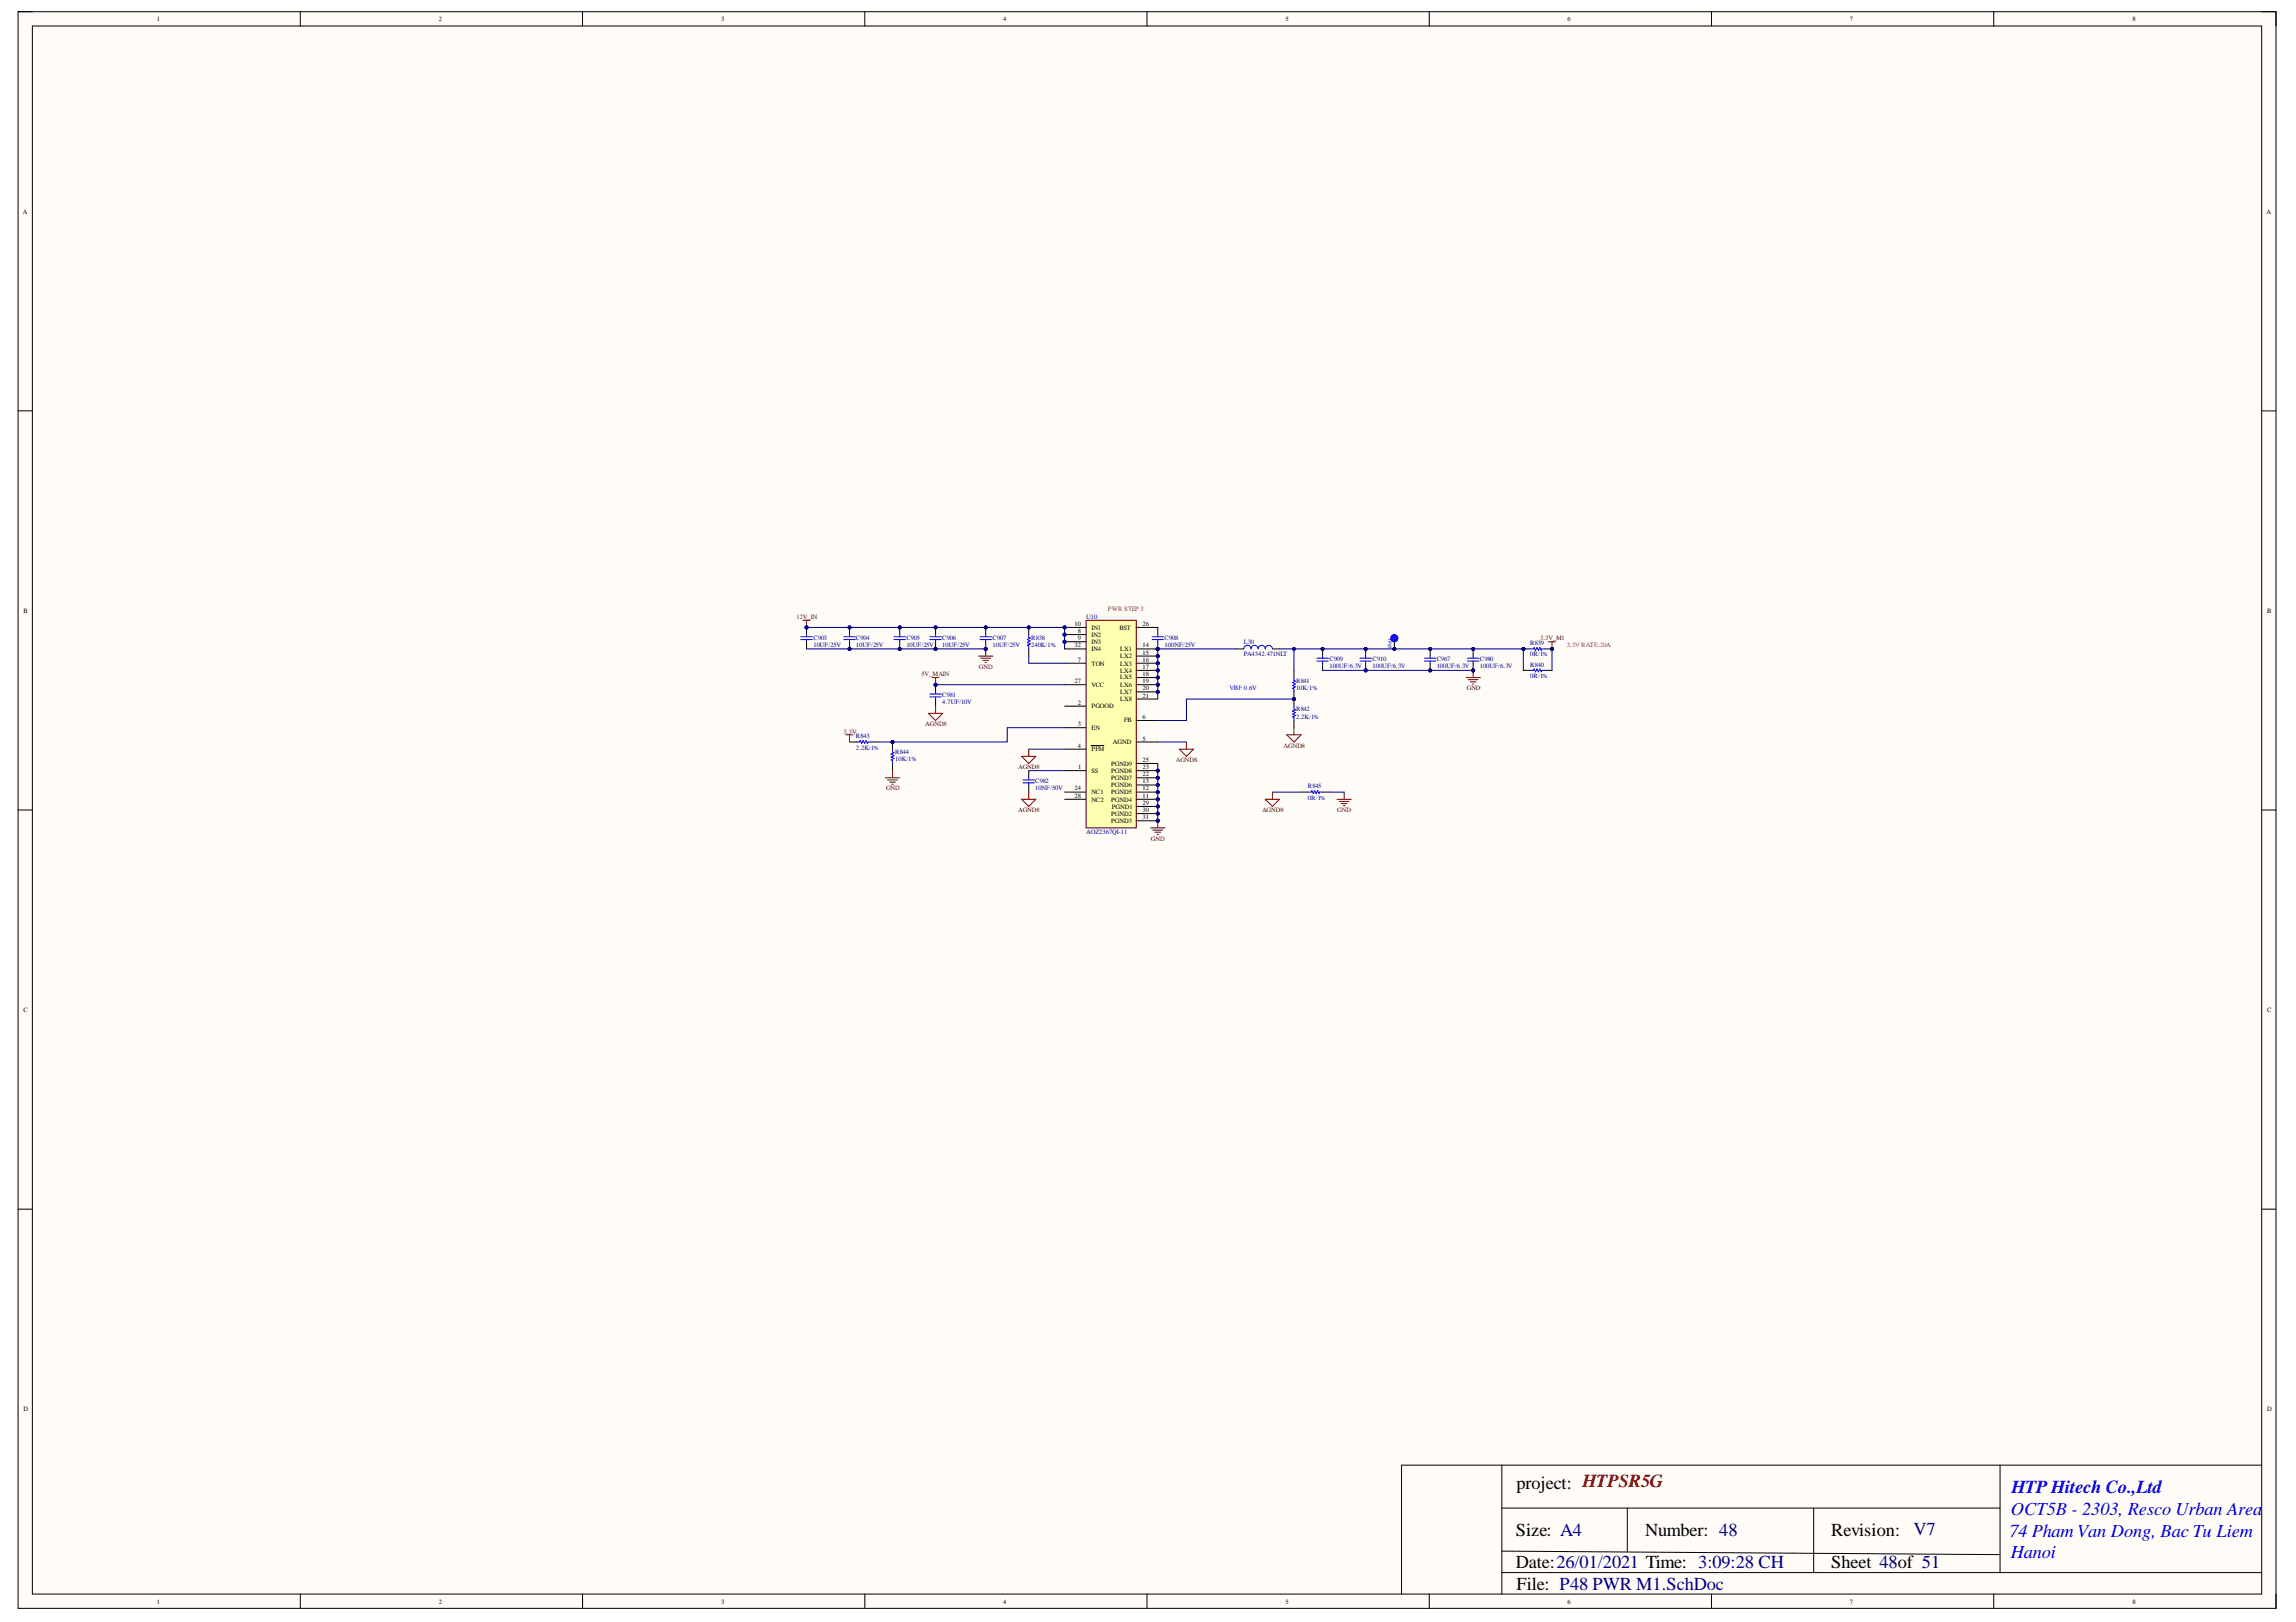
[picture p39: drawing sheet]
<svg xmlns="http://www.w3.org/2000/svg" width="297mm" height="210mm" viewBox="0 0 297 210" stroke-linecap="round" stroke-linejoin="round" font-family="sans-serif">
<defs><g id="words">
<g font-size="2.4">
<text x="196.2" y="192.6">project: HTPSR5G</text>
<text x="196.1" y="198.8">Size: A4</text>
<text x="196.1" y="202.9">Date:26/01/2021 Time: 3:09:28 CH</text>
<text x="212.9" y="198.8">Number: 48</text>
<text x="236.9" y="198.8">Revision:</text>
<text x="236.9" y="202.9">Sheet 48of 51</text>
<text x="196.2" y="205.7">File: P48 PWR M1.SchDoc</text>
</g>
<g font-size="2.4" fill="#00f">
<text x="260.1" y="196">OCT5B - 2303, Resco Urban Area</text>
<text x="260.2" y="193.2">HTP Hitech Co.,Ltd</text>
<text x="260" y="198.9">74 Pham Van Dong, Bac Tu Liem</text>
<text x="260.1" y="201.6">Hanoi</text>
</g>
<text font-size="2.4" fill="#000080" x="247.5" y="198.6">V7</text>
<g font-size=".8">
<text x="20.3" y="2.7">1</text>
<text x="56.8" y="2.7">2</text>
<text x="93.3" y="2.7">3</text>
<text x="129.8" y="2.7">4</text>
<text x="166.3" y="2.7">5</text>
<text x="202.8" y="2.7">6</text>
<text x="239.3" y="2.7">7</text>
<text x="275.9" y="2.7">8</text>
<text x="3" y="27.6">A</text>
<text x="293.2" y="27.6">A</text>
<text x="3" y="79.3">B</text>
<text x="139" y="81">10</text>
<text x="139" y="83.8">32</text>
<text x="139.4" y="81.9">8</text>
<text x="139.4" y="82.8">9</text>
<text x="141.2" y="81.5">IN1</text>
<text x="141.2" y="82.4">IN2</text>
<text x="141.2" y="83.4">IN3</text>
<text x="144.8" y="81.5">BST</text>
<text x="147.8" y="83.8">14</text>
<text x="147.8" y="81">26</text>
<text x="293.3" y="79.3">B</text>
<text x="139" y="88.4">27</text>
<text x="139.4" y="85.6">7</text>
<text x="141.2" y="86.1">TON</text>
<text x="141.2" y="88.8">VCC</text>
<text x="141.2" y="84.3">IN4</text>
<text x="144.9" y="87.9">LX5</text>
<text x="144.9" y="87.1">LX4</text>
<text x="144.9" y="86.1">LX3</text>
<text x="144.9" y="85.2">LX2</text>
<text x="144.9" y="84.3">LX1</text>
<text x="144.9" y="88.8">LX6</text>
<text x="144.9" y="89.8">LX7</text>
<text x="147.8" y="87.5">18</text>
<text x="147.8" y="86.6">17</text>
<text x="147.8" y="85.6">16</text>
<text x="147.8" y="84.7">15</text>
<text x="147.8" y="88.4">19</text>
<text x="147.8" y="89.4">20</text>
<text x="139.4" y="91.2">2</text>
<text x="139.4" y="94">3</text>
<text x="141.2" y="91.6">PGOOD</text>
<text x="141.2" y="94.4">EN</text>
<text x="144.9" y="90.7">LX8</text>
<text x="145.4" y="93.5">FB</text>
<text x="147.8" y="95.9">5</text>
<text x="147.8" y="93.1">6</text>
<text x="147.8" y="90.3">21</text>
<text x="139.4" y="96.8">4</text>
<text x="139.5" y="99.6">1</text>
<text x="141.2" y="97.2">PFM</text>
<text x="141.2" y="100">SS</text>
<text x="143.7" y="101.9">PGND6</text>
<text x="143.7" y="100.9">PGND7</text>
<text x="143.7" y="100">PGND8</text>
<text x="143.7" y="99.1">PGND9</text>
<text x="144" y="96.3">AGND</text>
<text x="147.8" y="101.4">13</text>
<text x="147.8" y="100.4">22</text>
<text x="147.8" y="99.6">23</text>
<text x="147.8" y="98.7">25</text>
<text x="139" y="102.3">24</text>
<text x="139" y="103.2">28</text>
<text x="141.2" y="102.8">NC1</text>
<text x="141.2" y="103.7">NC2</text>
<text x="143.7" y="103.7">PGND4</text>
<text x="143.7" y="102.8">PGND5</text>
<text x="143.7" y="105.6">PGND2</text>
<text x="143.7" y="106.5">PGND3</text>
<text x="143.8" y="104.7">PGND1</text>
<text x="147.8" y="103.2">11</text>
<text x="147.8" y="102.3">12</text>
<text x="147.8" y="104.1">29</text>
<text x="147.8" y="105.1">30</text>
<text x="147.8" y="106">31</text>
<text x="3" y="130.9">C</text>
<text x="293.3" y="130.9">C</text>
<text x="3" y="182.6">D</text>
<text x="293.3" y="182.6">D</text>
<text x="20.3" y="207.5">1</text>
<text x="56.8" y="207.5">2</text>
<text x="93.3" y="207.5">3</text>
<text x="129.8" y="207.5">4</text>
<text x="166.3" y="207.5">5</text>
<text x="202.8" y="207.5">6</text>
<text x="239.3" y="207.5">7</text>
<text x="275.9" y="207.5">8</text>
</g>
<g font-size=".8" fill="#800000">
<text x="103" y="80.1">12V_IN</text>
<text x="199.2" y="82.8">3.3V_M1</text>
<text x="119.2" y="87.5">5V_MAIN</text>
<text x="126.6" y="86.6">GND</text>
<text x="189.8" y="89.4">GND</text>
<text x="109.1" y="94.9">3.3V</text>
<text x="119.7" y="94">AGND8</text>
<text x="131.7" y="99.6">AGND8</text>
<text x="152.1" y="98.7">AGND8</text>
<text x="166.1" y="96.8">AGND8</text>
<text x="114.6" y="102.3">GND</text>
<text x="131.7" y="105.1">AGND8</text>
<text x="163.3" y="105.1">AGND8</text>
<text x="173" y="105.1">GND</text>
<text x="148.9" y="108.8">GND</text>
</g>
<g font-size=".8" fill="#000080">
<text x="105.2" y="83.7">10UF/25V</text>
<text x="105.2" y="82.8">C903</text>
<text x="110.7" y="83.7">10UF/25V</text>
<text x="110.7" y="82.8">C904</text>
<text x="117.3" y="83.7">10UF/25V</text>
<text x="117.3" y="82.8">C905</text>
<text x="121.9" y="83.7">10UF/25V</text>
<text x="121.9" y="82.8">C906</text>
<text x="128.4" y="83.7">10UF/25V</text>
<text x="128.4" y="82.8">C907</text>
<text x="133.4" y="83.7">240K/1%</text>
<text x="133.4" y="82.8">R838</text>
<text x="140.5" y="80.1">U10</text>
<text x="150.7" y="83.7">100NF/25V</text>
<text x="150.7" y="82.8">C908</text>
<text x="160.9" y="83.4">L30</text>
<text x="198" y="83.5">R839</text>
<text x="160.9" y="85">PA4342.471NLT</text>
<text x="167.7" y="89.3">10K/1%</text>
<text x="167.7" y="88.3">R841</text>
<text x="172" y="86.5">100UF/6.3V</text>
<text x="172" y="85.5">C909</text>
<text x="177.6" y="86.5">100UF/6.3V</text>
<text x="177.6" y="85.5">C910</text>
<text x="185.9" y="86.5">100UF/6.3V</text>
<text x="185.9" y="85.5">C967</text>
<text x="191.5" y="86.5">100UF/6.3V</text>
<text x="191.5" y="85.5">C980</text>
<text x="198" y="85">0R/1%</text>
<text x="198" y="87.7">0R/1%</text>
<text x="198" y="86.3">R840</text>
<text x="110.7" y="95.5">R843</text>
<text x="121.9" y="91.1">4.7UF/10V</text>
<text x="121.9" y="90.2">C981</text>
<text x="167.7" y="93">2.2K/1%</text>
<text x="167.7" y="92.1">R842</text>
<text x="110.7" y="97">2.2K/1%</text>
<text x="115.8" y="98.5">10K/1%</text>
<text x="115.8" y="97.6">R844</text>
<text x="133.9" y="101.3">C982</text>
<text x="133.9" y="102.2">10NF/50V</text>
<text x="140.5" y="107.9">AOZ2367QI-11</text>
<text x="169.2" y="103.6">0R/1%</text>
<text x="169.2" y="102">R845</text>
</g>
<g font-size=".8" fill="#f00">
<text x="143.3" y="79.1">PWR STEP 3</text>
<text x="202.7" y="83.8">3.3V RATE:20A</text>
</g>
<text font-size=".8" fill="#00f" x="159" y="89.4">VBF 0.6V</text>
<text font-size=".6" fill="#000080" x="179.6" y="82.6" transform="rotate(90 179.6 82.6)">TP27</text>
</g></defs>
<path d="M2.3 1.5h292.2v206.6h-292.2z" fill-rule="evenodd" fill="#fffcf8"/>
<path d="M2.3 1.5h292.2v206.6h-292.2z" fill="none" stroke="#000" stroke-width=".13"/>
<path d="M4.2 3.4h288.4v202.9h-288.4z" fill-rule="evenodd" fill="#fffcf8"/>
<g fill="none" stroke="#000" stroke-width=".13">
<path d="M2.3 1.5h1.9M4.2 3.4h288.4v202.9h-288.4zM38.8 1.5v1.9M75.4 1.5v1.9M111.9 1.5v1.9M148.4 1.5v1.9M184.9 1.5v1.9M221.4 1.5v1.9M257.9 1.5v1.9M292.6 1.5h1.9v1.9M2.3 53.2h1.9M292.6 53.2h1.9"/>
<path d="M2.3 104.8h1.9M292.6 104.8h1.9M2.3 156.5h1.9M292.6 156.5h1.9M194.3 189.6v16.7M194.3 195.2h64.5M210.5 195.2v5.6M234.6 195.2v8.3M258.8 189.6v13.9M292.6 189.6h-111.3v16.7M38.9 206.3v1.8M75.4 206.3v1.8"/>
<path d="M111.9 206.3v1.8M148.4 206.3v1.8M184.9 206.3v1.8M194.3 200.7l64.5 .5M194.3 203.5h98.3M221.4 206.3v1.8M257.9 206.3v1.8M294.5 206.3v1.8"/>
</g>
<circle cx="127.5" cy="81.2" r=".19" fill="#000080"/>
<circle cx="127.5" cy="81.2" r=".19" fill="none" stroke="#000080" stroke-width=".13"/>
<circle cx="127.5" cy="84" r=".19" fill="#000080"/>
<circle cx="127.5" cy="84" r=".19" fill="none" stroke="#000080" stroke-width=".13"/>
<path d="M127.5 81.2v.9" fill="none" stroke="#000" stroke-width=".13"/>
<circle cx="127.5" cy="81.2" r=".19" fill="#000080"/>
<circle cx="127.5" cy="81.2" r=".19" fill="none" stroke="#000080" stroke-width=".13"/>
<path d="M127.5 83v1" fill="none" stroke="#000" stroke-width=".13"/>
<circle cx="127.5" cy="84" r=".19" fill="#000080"/>
<circle cx="127.5" cy="84" r=".19" fill="none" stroke="#000080" stroke-width=".13"/>
<path d="M126.8 82.8h1.5M126.8 82.4h1.5M127.5 82.1v.3M127.5 82.8v.2" fill="none" stroke="#00f" stroke-width=".13"/>
<circle cx="121" cy="81.2" r=".19" fill="#000080"/>
<circle cx="121" cy="81.2" r=".19" fill="none" stroke="#000080" stroke-width=".13"/>
<circle cx="121" cy="84" r=".19" fill="#000080"/>
<circle cx="121" cy="84" r=".19" fill="none" stroke="#000080" stroke-width=".13"/>
<path d="M121 81.2v.9" fill="none" stroke="#000" stroke-width=".13"/>
<circle cx="121" cy="81.2" r=".19" fill="#000080"/>
<circle cx="121" cy="81.2" r=".19" fill="none" stroke="#000080" stroke-width=".13"/>
<path d="M121 83v1" fill="none" stroke="#000" stroke-width=".13"/>
<circle cx="121" cy="84" r=".19" fill="#000080"/>
<circle cx="121" cy="84" r=".19" fill="none" stroke="#000080" stroke-width=".13"/>
<path d="M120.3 82.8h1.5M120.3 82.4h1.5M121 82.1v.3M121 82.8v.2" fill="none" stroke="#00f" stroke-width=".13"/>
<path d="M126.6 84.9h1.9M126.9 85.2h1.3M127.2 85.5h.7M127.4 85.7h.2M127.5 84v.9" fill="none" stroke="#800000" stroke-width=".13"/>
<circle cx="127.5" cy="84" r=".19" fill="#000080"/>
<circle cx="127.5" cy="84" r=".19" fill="none" stroke="#000080" stroke-width=".13"/>
<circle cx="133.1" cy="81.2" r=".19" fill="#000080"/>
<circle cx="133.1" cy="81.2" r=".19" fill="none" stroke="#000080" stroke-width=".13"/>
<path d="M133.1 81.2v.9M133.1 84v.9" fill="none" stroke="#000" stroke-width=".13"/>
<circle cx="133.1" cy="81.2" r=".19" fill="#000080"/>
<circle cx="133.1" cy="81.2" r=".19" fill="none" stroke="#000080" stroke-width=".13"/>
<path d="M133.1 82.1v.4l.2 .1-.4 .2 .4 .2-.4 .1 .4 .2-.4 .2 .2 .1v.4" fill="none" stroke="#00f" stroke-width=".13"/>
<circle cx="121" cy="88.6" r=".19" fill="#000080"/>
<circle cx="121" cy="88.6" r=".19" fill="none" stroke="#000080" stroke-width=".13"/>
<path d="M121 88.6v.9" fill="none" stroke="#000" stroke-width=".13"/>
<circle cx="121" cy="88.6" r=".19" fill="#000080"/>
<circle cx="121" cy="88.6" r=".19" fill="none" stroke="#000080" stroke-width=".13"/>
<path d="M121 90.5v.9" fill="none" stroke="#000" stroke-width=".13"/>
<path d="M120.3 90.2h1.5M120.3 89.8h1.5M121 89.5v.3M121 90.2v.3" fill="none" stroke="#00f" stroke-width=".13"/>
<path d="M120.6 87.7h.9M121 87.7v.9" fill="none" stroke="#800000" stroke-width=".13"/>
<circle cx="121" cy="88.6" r=".19" fill="#000080"/>
<circle cx="121" cy="88.6" r=".19" fill="none" stroke="#000080" stroke-width=".13"/>
<path d="M120.1 92.3h1.9l-1 .9zM121 91.4v.9M148.9 107.1h1.8M149.1 107.4h1.3M149.4 107.7h.8M149.7 108h.2M149.8 106.2v.9" fill="none" stroke="#800000" stroke-width=".13"/>
<path d="M133.1 99.7v1M133.1 101.6v.9" fill="none" stroke="#000" stroke-width=".13"/>
<path d="M132.3 101.3h1.5M132.3 100.9h1.5M133.1 100.7v.2M133.1 101.3v.3" fill="none" stroke="#00f" stroke-width=".13"/>
<circle cx="149.8" cy="106.2" r=".19" fill="#000080"/>
<circle cx="149.8" cy="106.2" r=".19" fill="none" stroke="#000080" stroke-width=".13"/>
<circle cx="149.8" cy="84" r=".19" fill="#000080"/>
<circle cx="149.8" cy="84" r=".19" fill="none" stroke="#000080" stroke-width=".13"/>
<path d="M149.8 81.2v.9M149.8 83v1" fill="none" stroke="#000" stroke-width=".13"/>
<circle cx="149.8" cy="84" r=".19" fill="#000080"/>
<circle cx="149.8" cy="84" r=".19" fill="none" stroke="#000080" stroke-width=".13"/>
<path d="M149 82.8h1.5M149 82.4h1.5M149.8 82.1v.3M149.8 82.8v.2" fill="none" stroke="#00f" stroke-width=".13"/>
<circle cx="167.4" cy="90.5" r=".18" fill="#000080"/>
<circle cx="167.4" cy="90.5" r=".18" fill="none" stroke="#000080" stroke-width=".13"/>
<path d="M167.4 89.5v1" fill="none" stroke="#000" stroke-width=".13"/>
<circle cx="167.4" cy="90.5" r=".18" fill="#000080"/>
<circle cx="167.4" cy="90.5" r=".18" fill="none" stroke="#000080" stroke-width=".13"/>
<path d="M167.4 86.8v.9" fill="none" stroke="#000" stroke-width=".13"/>
<path d="M167.4 87.7v.4h.2l-.4 .2 .4 .2-.4 .2 .4 .2-.4 .2 .2 .1v.3" fill="none" stroke="#00f" stroke-width=".13"/>
<circle cx="167.4" cy="90.5" r=".18" fill="#000080"/>
<circle cx="167.4" cy="90.5" r=".18" fill="none" stroke="#000080" stroke-width=".13"/>
<path d="M167.4 90.5v.9M167.4 93.2v1" fill="none" stroke="#000" stroke-width=".13"/>
<circle cx="167.4" cy="90.5" r=".18" fill="#000080"/>
<circle cx="167.4" cy="90.5" r=".18" fill="none" stroke="#000080" stroke-width=".13"/>
<path d="M167.4 91.4v.4l.2 .1-.4 .1 .4 .2-.4 .2 .4 .2-.4 .2 .2 .1v.3" fill="none" stroke="#00f" stroke-width=".13"/>
<path d="M189.7 87.7h1.8M189.9 88h1.3M190.2 88.2h.8M190.5 88.5h.2M190.6 86.8v.9" fill="none" stroke="#800000" stroke-width=".13"/>
<circle cx="190.6" cy="86.8" r=".18" fill="#000080"/>
<circle cx="190.6" cy="86.8" r=".18" fill="none" stroke="#000080" stroke-width=".13"/>
<circle cx="200.8" cy="84" r=".18" fill="#000080"/>
<circle cx="200.8" cy="84" r=".18" fill="none" stroke="#000080" stroke-width=".13"/>
<circle cx="197.1" cy="84" r=".18" fill="#000080"/>
<circle cx="197.1" cy="84" r=".18" fill="none" stroke="#000080" stroke-width=".13"/>
<path d="M199.9 84h.9" fill="none" stroke="#000" stroke-width=".13"/>
<circle cx="200.8" cy="84" r=".18" fill="#000080"/>
<circle cx="200.8" cy="84" r=".18" fill="none" stroke="#000080" stroke-width=".13"/>
<path d="M197.1 84h.9" fill="none" stroke="#000" stroke-width=".13"/>
<circle cx="197.1" cy="84" r=".18" fill="#000080"/>
<circle cx="197.1" cy="84" r=".18" fill="none" stroke="#000080" stroke-width=".13"/>
<path d="M198 84h.4l.1-.2 .2 .4 .1-.4 .2 .4 .2-.4 .2 .4 .1-.2h.4M198 86.8h.4l.1-.2 .2 .3 .1-.3 .2 .3 .2-.3 .2 .3 .1-.1h.4M169.3 102.5h.3l.1-.2 .2 .4 .2-.4 .2 .4 .2-.4 .1 .4 .1-.2h.4" fill="none" stroke="#00f" stroke-width=".13"/>
<path d="M197.1 86.8h.9M199.9 86.8h.9M168.3 102.5h1M171.1 102.5h.9" fill="none" stroke="#000" stroke-width=".13"/>
<path d="M173 103.4h1.8M173.3 103.7h1.2M173.5 104h.8M173.8 104.3h.2M173.9 102.5v.9" fill="none" stroke="#800000" stroke-width=".13"/>
<circle cx="116.4" cy="81.2" r=".19" fill="#000080"/>
<circle cx="116.4" cy="81.2" r=".19" fill="none" stroke="#000080" stroke-width=".13"/>
<circle cx="116.4" cy="84" r=".19" fill="#000080"/>
<circle cx="116.4" cy="84" r=".19" fill="none" stroke="#000080" stroke-width=".13"/>
<path d="M116.4 81.2v.9" fill="none" stroke="#000" stroke-width=".13"/>
<circle cx="116.4" cy="81.2" r=".19" fill="#000080"/>
<circle cx="116.4" cy="81.2" r=".19" fill="none" stroke="#000080" stroke-width=".13"/>
<path d="M116.4 83v1" fill="none" stroke="#000" stroke-width=".13"/>
<circle cx="116.4" cy="84" r=".19" fill="#000080"/>
<circle cx="116.4" cy="84" r=".19" fill="none" stroke="#000080" stroke-width=".13"/>
<path d="M115.7 82.8h1.4M115.7 82.4h1.4M116.4 82.1v.3M116.4 82.8v.2" fill="none" stroke="#00f" stroke-width=".13"/>
<circle cx="109.9" cy="81.2" r=".19" fill="#000080"/>
<circle cx="109.9" cy="81.2" r=".19" fill="none" stroke="#000080" stroke-width=".13"/>
<circle cx="109.9" cy="84" r=".19" fill="#000080"/>
<circle cx="109.9" cy="84" r=".19" fill="none" stroke="#000080" stroke-width=".13"/>
<path d="M109.9 81.2v.9" fill="none" stroke="#000" stroke-width=".13"/>
<circle cx="109.9" cy="81.2" r=".19" fill="#000080"/>
<circle cx="109.9" cy="81.2" r=".19" fill="none" stroke="#000080" stroke-width=".13"/>
<path d="M109.9 83v1" fill="none" stroke="#000" stroke-width=".13"/>
<circle cx="109.9" cy="84" r=".19" fill="#000080"/>
<circle cx="109.9" cy="84" r=".19" fill="none" stroke="#000080" stroke-width=".13"/>
<path d="M109.2 82.8h1.4M109.2 82.4h1.4M109.9 82.1v.3M109.9 82.8v.2" fill="none" stroke="#00f" stroke-width=".13"/>
<circle cx="104.3" cy="81.2" r=".19" fill="#000080"/>
<circle cx="104.3" cy="81.2" r=".19" fill="none" stroke="#000080" stroke-width=".13"/>
<path d="M104.3 81.2v.9" fill="none" stroke="#000" stroke-width=".13"/>
<circle cx="104.3" cy="81.2" r=".19" fill="#000080"/>
<circle cx="104.3" cy="81.2" r=".19" fill="none" stroke="#000080" stroke-width=".13"/>
<path d="M104.3 83v1" fill="none" stroke="#000" stroke-width=".13"/>
<path d="M103.6 82.8h1.5M103.6 82.4h1.5M104.3 82.1v.3M104.3 82.8v.2" fill="none" stroke="#00f" stroke-width=".13"/>
<circle cx="171.1" cy="84" r=".19" fill="#000080"/>
<circle cx="171.1" cy="84" r=".19" fill="none" stroke="#000080" stroke-width=".13"/>
<path d="M171.1 84v.9" fill="none" stroke="#000" stroke-width=".13"/>
<circle cx="171.1" cy="84" r=".19" fill="#000080"/>
<circle cx="171.1" cy="84" r=".19" fill="none" stroke="#000080" stroke-width=".13"/>
<path d="M171.1 85.8v1" fill="none" stroke="#000" stroke-width=".13"/>
<path d="M170.4 85.5h1.5M170.4 85.2h1.5M171.1 84.9v.3M171.1 85.5v.3" fill="none" stroke="#00f" stroke-width=".13"/>
<circle cx="176.7" cy="84" r=".18" fill="#000080"/>
<circle cx="176.7" cy="84" r=".18" fill="none" stroke="#000080" stroke-width=".13"/>
<circle cx="176.7" cy="86.8" r=".18" fill="#000080"/>
<circle cx="176.7" cy="86.8" r=".18" fill="none" stroke="#000080" stroke-width=".13"/>
<path d="M176.7 84v.9" fill="none" stroke="#000" stroke-width=".13"/>
<circle cx="176.7" cy="84" r=".18" fill="#000080"/>
<circle cx="176.7" cy="84" r=".18" fill="none" stroke="#000080" stroke-width=".13"/>
<path d="M176.7 85.8v1" fill="none" stroke="#000" stroke-width=".13"/>
<circle cx="176.7" cy="86.8" r=".18" fill="#000080"/>
<circle cx="176.7" cy="86.8" r=".18" fill="none" stroke="#000080" stroke-width=".13"/>
<path d="M160.9 84a.47 .47 0 0 1 .5-.5 .47 .47 0 0 1 .4 .5 .46 .46 0 0 1 .5-.5 .46 .46 0 0 1 .5 .5 .46 .46 0 0 1 .4-.5 .46 .46 0 0 1 .5 .5 .47 .47 0 0 1 .5-.5 .47 .47 0 0 1 .4 .5M175.9 85.5h1.5M175.9 85.2h1.5M176.7 84.9v.3M176.7 85.5v.3" fill="none" stroke="#00f" stroke-width=".13"/>
<path d="M160 84h.9M164.6 84h.9" fill="none" stroke="#000" stroke-width=".13"/>
<path d="M132.2 97.9h1.8l-.9 .9zM133.1 96.9v1M152.6 96.9h1.8l-.9 1zM153.5 96v.9M166.5 95.1h1.8l-.9 .9zM167.4 94.2v.9M132.2 103.4h1.8l-.9 1zM133.1 102.5v.9M163.7 103.4h1.8l-.9 1zM164.6 102.5v.9" fill="none" stroke="#800000" stroke-width=".13"/>
<circle cx="185" cy="84" r=".18" fill="#000080"/>
<circle cx="185" cy="84" r=".18" fill="none" stroke="#000080" stroke-width=".13"/>
<circle cx="185" cy="86.8" r=".18" fill="#000080"/>
<circle cx="185" cy="86.8" r=".18" fill="none" stroke="#000080" stroke-width=".13"/>
<path d="M185 84v.9" fill="none" stroke="#000" stroke-width=".13"/>
<circle cx="185" cy="84" r=".18" fill="#000080"/>
<circle cx="185" cy="84" r=".18" fill="none" stroke="#000080" stroke-width=".13"/>
<path d="M185 85.8v1" fill="none" stroke="#000" stroke-width=".13"/>
<circle cx="185" cy="86.8" r=".18" fill="#000080"/>
<circle cx="185" cy="86.8" r=".18" fill="none" stroke="#000080" stroke-width=".13"/>
<path d="M184.3 85.5h1.5M184.3 85.2h1.5M185 84.9v.3M185 85.5v.3" fill="none" stroke="#00f" stroke-width=".13"/>
<circle cx="190.6" cy="84" r=".18" fill="#000080"/>
<circle cx="190.6" cy="84" r=".18" fill="none" stroke="#000080" stroke-width=".13"/>
<circle cx="190.6" cy="86.8" r=".18" fill="#000080"/>
<circle cx="190.6" cy="86.8" r=".18" fill="none" stroke="#000080" stroke-width=".13"/>
<path d="M190.6 84v.9" fill="none" stroke="#000" stroke-width=".13"/>
<circle cx="190.6" cy="84" r=".18" fill="#000080"/>
<circle cx="190.6" cy="84" r=".18" fill="none" stroke="#000080" stroke-width=".13"/>
<path d="M190.6 85.8v1" fill="none" stroke="#000" stroke-width=".13"/>
<circle cx="190.6" cy="86.8" r=".18" fill="#000080"/>
<circle cx="190.6" cy="86.8" r=".18" fill="none" stroke="#000080" stroke-width=".13"/>
<path d="M189.8 85.5h1.5M189.8 85.2h1.5M190.6 84.9v.3M190.6 85.5v.3" fill="none" stroke="#00f" stroke-width=".13"/>
<path d="M103.9 80.3h.9M104.3 80.3v.9" fill="none" stroke="#800000" stroke-width=".13"/>
<circle cx="104.3" cy="81.2" r=".19" fill="#000080"/>
<circle cx="104.3" cy="81.2" r=".19" fill="none" stroke="#000080" stroke-width=".13"/>
<circle cx="137.7" cy="81.2" r=".19" fill="#000080"/>
<circle cx="137.7" cy="81.2" r=".19" fill="none" stroke="#000080" stroke-width=".13"/>
<circle cx="137.7" cy="82.1" r=".19" fill="#000080"/>
<circle cx="137.7" cy="82.1" r=".19" fill="none" stroke="#000080" stroke-width=".13"/>
<circle cx="137.7" cy="83.1" r=".19" fill="#000080"/>
<circle cx="137.7" cy="83.1" r=".19" fill="none" stroke="#000080" stroke-width=".13"/>
<circle cx="149.8" cy="103.4" r=".19" fill="#000080"/>
<circle cx="149.8" cy="103.4" r=".19" fill="none" stroke="#000080" stroke-width=".13"/>
<circle cx="149.8" cy="102.5" r=".19" fill="#000080"/>
<circle cx="149.8" cy="102.5" r=".19" fill="none" stroke="#000080" stroke-width=".13"/>
<circle cx="149.8" cy="101.6" r=".19" fill="#000080"/>
<circle cx="149.8" cy="101.6" r=".19" fill="none" stroke="#000080" stroke-width=".13"/>
<circle cx="149.8" cy="100.7" r=".19" fill="#000080"/>
<circle cx="149.8" cy="100.7" r=".19" fill="none" stroke="#000080" stroke-width=".13"/>
<circle cx="149.8" cy="99.7" r=".19" fill="#000080"/>
<circle cx="149.8" cy="99.7" r=".19" fill="none" stroke="#000080" stroke-width=".13"/>
<circle cx="149.8" cy="87.7" r=".19" fill="#000080"/>
<circle cx="149.8" cy="87.7" r=".19" fill="none" stroke="#000080" stroke-width=".13"/>
<circle cx="149.8" cy="86.8" r=".19" fill="#000080"/>
<circle cx="149.8" cy="86.8" r=".19" fill="none" stroke="#000080" stroke-width=".13"/>
<circle cx="149.8" cy="85.8" r=".19" fill="#000080"/>
<circle cx="149.8" cy="85.8" r=".19" fill="none" stroke="#000080" stroke-width=".13"/>
<circle cx="149.8" cy="84.9" r=".19" fill="#000080"/>
<circle cx="149.8" cy="84.9" r=".19" fill="none" stroke="#000080" stroke-width=".13"/>
<circle cx="149.8" cy="84" r=".19" fill="#000080"/>
<circle cx="149.8" cy="84" r=".19" fill="none" stroke="#000080" stroke-width=".13"/>
<circle cx="149.8" cy="88.6" r=".19" fill="#000080"/>
<circle cx="149.8" cy="88.6" r=".19" fill="none" stroke="#000080" stroke-width=".13"/>
<circle cx="149.8" cy="89.5" r=".19" fill="#000080"/>
<circle cx="149.8" cy="89.5" r=".19" fill="none" stroke="#000080" stroke-width=".13"/>
<circle cx="149.8" cy="104.4" r=".19" fill="#000080"/>
<circle cx="149.8" cy="104.4" r=".19" fill="none" stroke="#000080" stroke-width=".13"/>
<circle cx="149.8" cy="105.3" r=".19" fill="#000080"/>
<circle cx="149.8" cy="105.3" r=".19" fill="none" stroke="#000080" stroke-width=".13"/>
<circle cx="149.8" cy="106.2" r=".19" fill="#000080"/>
<circle cx="149.8" cy="106.2" r=".19" fill="none" stroke="#000080" stroke-width=".13"/>
<path d="M140.5 80.3h6.5v26.8h-6.5z" fill-rule="evenodd" fill="#ffffb0"/>
<path d="M140.5 80.3h6.5v26.8h-6.5z" fill="none" stroke="#800000" stroke-width=".13"/>
<path d="M137.7 91.4h2.8M137.7 94.2h2.8M137.7 96.9h2.8M137.7 85.8h2.8M137.7 81.2h2.8M141.2 96.5h1.6M147 96h2.8M147 93.2h2.8" fill="none" stroke="#000" stroke-width=".13"/>
<circle cx="137.7" cy="81.2" r=".19" fill="#000080"/>
<circle cx="137.7" cy="81.2" r=".19" fill="none" stroke="#000080" stroke-width=".13"/>
<path d="M137.7 82.1h2.8" fill="none" stroke="#000" stroke-width=".13"/>
<circle cx="137.7" cy="82.1" r=".19" fill="#000080"/>
<circle cx="137.7" cy="82.1" r=".19" fill="none" stroke="#000080" stroke-width=".13"/>
<path d="M137.7 83h2.8" fill="none" stroke="#000" stroke-width=".13"/>
<circle cx="137.7" cy="83.1" r=".19" fill="#000080"/>
<circle cx="137.7" cy="83.1" r=".19" fill="none" stroke="#000080" stroke-width=".13"/>
<path d="M147 103.4h2.8" fill="none" stroke="#000" stroke-width=".13"/>
<circle cx="149.8" cy="103.4" r=".19" fill="#000080"/>
<circle cx="149.8" cy="103.4" r=".19" fill="none" stroke="#000080" stroke-width=".13"/>
<path d="M147 102.5h2.8" fill="none" stroke="#000" stroke-width=".13"/>
<circle cx="149.8" cy="102.5" r=".19" fill="#000080"/>
<circle cx="149.8" cy="102.5" r=".19" fill="none" stroke="#000080" stroke-width=".13"/>
<path d="M147 101.6h2.8" fill="none" stroke="#000" stroke-width=".13"/>
<circle cx="149.8" cy="101.6" r=".19" fill="#000080"/>
<circle cx="149.8" cy="101.6" r=".19" fill="none" stroke="#000080" stroke-width=".13"/>
<path d="M147 100.7h2.8" fill="none" stroke="#000" stroke-width=".13"/>
<circle cx="149.8" cy="100.7" r=".19" fill="#000080"/>
<circle cx="149.8" cy="100.7" r=".19" fill="none" stroke="#000080" stroke-width=".13"/>
<path d="M147 99.7h2.8" fill="none" stroke="#000" stroke-width=".13"/>
<circle cx="149.8" cy="99.7" r=".19" fill="#000080"/>
<circle cx="149.8" cy="99.7" r=".19" fill="none" stroke="#000080" stroke-width=".13"/>
<path d="M147 87.7h2.8" fill="none" stroke="#000" stroke-width=".13"/>
<circle cx="149.8" cy="87.7" r=".19" fill="#000080"/>
<circle cx="149.8" cy="87.7" r=".19" fill="none" stroke="#000080" stroke-width=".13"/>
<path d="M147 86.8h2.8" fill="none" stroke="#000" stroke-width=".13"/>
<circle cx="149.8" cy="86.8" r=".19" fill="#000080"/>
<circle cx="149.8" cy="86.8" r=".19" fill="none" stroke="#000080" stroke-width=".13"/>
<path d="M147 85.8h2.8" fill="none" stroke="#000" stroke-width=".13"/>
<circle cx="149.8" cy="85.8" r=".19" fill="#000080"/>
<circle cx="149.8" cy="85.8" r=".19" fill="none" stroke="#000080" stroke-width=".13"/>
<path d="M147 84.9h2.8" fill="none" stroke="#000" stroke-width=".13"/>
<circle cx="149.8" cy="84.9" r=".19" fill="#000080"/>
<circle cx="149.8" cy="84.9" r=".19" fill="none" stroke="#000080" stroke-width=".13"/>
<path d="M147 84h2.8" fill="none" stroke="#000" stroke-width=".13"/>
<circle cx="149.8" cy="84" r=".19" fill="#000080"/>
<circle cx="149.8" cy="84" r=".19" fill="none" stroke="#000080" stroke-width=".13"/>
<path d="M137.7 88.6h2.8M137.7 99.7h2.8M147 81.2h2.8M147 88.6h2.8M147 98.8h2.8" fill="none" stroke="#000" stroke-width=".13"/>
<circle cx="149.8" cy="88.6" r=".19" fill="#000080"/>
<circle cx="149.8" cy="88.6" r=".19" fill="none" stroke="#000080" stroke-width=".13"/>
<path d="M147 89.5h2.8" fill="none" stroke="#000" stroke-width=".13"/>
<circle cx="149.8" cy="89.5" r=".19" fill="#000080"/>
<circle cx="149.8" cy="89.5" r=".19" fill="none" stroke="#000080" stroke-width=".13"/>
<path d="M137.7 84h2.8M147 90.5h2.8M137.7 102.5h2.8M137.7 103.4h2.8M147 104.4h2.8" fill="none" stroke="#000" stroke-width=".13"/>
<circle cx="149.8" cy="104.4" r=".19" fill="#000080"/>
<circle cx="149.8" cy="104.4" r=".19" fill="none" stroke="#000080" stroke-width=".13"/>
<path d="M147 105.3h2.8" fill="none" stroke="#000" stroke-width=".13"/>
<circle cx="149.8" cy="105.3" r=".19" fill="#000080"/>
<circle cx="149.8" cy="105.3" r=".19" fill="none" stroke="#000080" stroke-width=".13"/>
<path d="M147 106.2h2.8" fill="none" stroke="#000" stroke-width=".13"/>
<circle cx="149.8" cy="106.2" r=".19" fill="#000080"/>
<circle cx="149.8" cy="106.2" r=".19" fill="none" stroke="#000080" stroke-width=".13"/>
<circle cx="180.4" cy="84" r=".19" fill="#000080"/>
<circle cx="180.4" cy="84" r=".19" fill="none" stroke="#000080" stroke-width=".13"/>
<circle cx="180.4" cy="82.6" r=".46" fill="#00f"/>
<circle cx="180.4" cy="82.6" r=".46" fill="none" stroke="#00f" stroke-width=".13"/>
<path d="M180.4 83.1v.9" fill="none" stroke="#000" stroke-width=".13"/>
<circle cx="180.4" cy="84" r=".19" fill="#000080"/>
<circle cx="180.4" cy="84" r=".19" fill="none" stroke="#000080" stroke-width=".13"/>
<circle cx="115.5" cy="96" r=".19" fill="#000080"/>
<circle cx="115.5" cy="96" r=".19" fill="none" stroke="#000080" stroke-width=".13"/>
<path d="M115.5 96v.9" fill="none" stroke="#000" stroke-width=".13"/>
<circle cx="115.5" cy="96" r=".19" fill="#000080"/>
<circle cx="115.5" cy="96" r=".19" fill="none" stroke="#000080" stroke-width=".13"/>
<path d="M109.9 96h.9M112.7 96h.9M115.5 98.8v.9" fill="none" stroke="#000" stroke-width=".13"/>
<path d="M110.8 96h.4l.1-.2 .2 .4 .2-.4 .2 .4 .1-.4 .2 .4 .1-.2h.4M115.5 96.9v.4l.2 .1-.4 .2 .4 .2-.4 .2 .4 .2-.4 .1 .2 .1v.4" fill="none" stroke="#00f" stroke-width=".13"/>
<path d="M109.4 95.1h1M109.9 95.1v.9M115.5 99.7v1M200.3 83.1h1M200.8 83.1v.9M114.5 100.7h1.9M114.8 100.9h1.3M115.1 101.2h.7M115.4 101.5h.2" fill="none" stroke="#800000" stroke-width=".13"/>
<circle cx="200.8" cy="84" r=".18" fill="#000080"/>
<g fill="none" stroke="#000080" stroke-width=".13">
<path d="M197.1 84v2.8"/>
<circle cx="200.8" cy="84" r=".18"/>
</g>
<circle cx="197.1" cy="84" r=".18" fill="#000080"/>
<g fill="none" stroke="#000080" stroke-width=".13">
<path d="M104.3 84h23.2"/>
<circle cx="197.1" cy="84" r=".18"/>
</g>
<circle cx="127.5" cy="84" r=".19" fill="#000080"/>
<circle cx="127.5" cy="84" r=".19" fill="none" stroke="#000080" stroke-width=".13"/>
<circle cx="121" cy="84" r=".19" fill="#000080"/>
<circle cx="121" cy="84" r=".19" fill="none" stroke="#000080" stroke-width=".13"/>
<circle cx="116.4" cy="84" r=".19" fill="#000080"/>
<circle cx="116.4" cy="84" r=".19" fill="none" stroke="#000080" stroke-width=".13"/>
<circle cx="109.9" cy="84" r=".19" fill="#000080"/>
<g fill="none" stroke="#000080" stroke-width=".13">
<path d="M104.3 81.2h33.4v2.8"/>
<circle cx="109.9" cy="84" r=".19"/>
</g>
<circle cx="137.7" cy="83.1" r=".19" fill="#000080"/>
<circle cx="137.7" cy="83.1" r=".19" fill="none" stroke="#000080" stroke-width=".13"/>
<circle cx="137.7" cy="82.1" r=".19" fill="#000080"/>
<circle cx="137.7" cy="82.1" r=".19" fill="none" stroke="#000080" stroke-width=".13"/>
<circle cx="137.7" cy="81.2" r=".19" fill="#000080"/>
<circle cx="137.7" cy="81.2" r=".19" fill="none" stroke="#000080" stroke-width=".13"/>
<circle cx="133.1" cy="81.2" r=".19" fill="#000080"/>
<circle cx="133.1" cy="81.2" r=".19" fill="none" stroke="#000080" stroke-width=".13"/>
<circle cx="127.5" cy="81.2" r=".19" fill="#000080"/>
<circle cx="127.5" cy="81.2" r=".19" fill="none" stroke="#000080" stroke-width=".13"/>
<circle cx="121" cy="81.2" r=".19" fill="#000080"/>
<circle cx="121" cy="81.2" r=".19" fill="none" stroke="#000080" stroke-width=".13"/>
<circle cx="116.4" cy="81.2" r=".19" fill="#000080"/>
<circle cx="116.4" cy="81.2" r=".19" fill="none" stroke="#000080" stroke-width=".13"/>
<circle cx="109.9" cy="81.2" r=".19" fill="#000080"/>
<circle cx="109.9" cy="81.2" r=".19" fill="none" stroke="#000080" stroke-width=".13"/>
<circle cx="104.3" cy="81.2" r=".19" fill="#000080"/>
<g fill="none" stroke="#000080" stroke-width=".13">
<path d="M137.7 94.2h-7.4v1.8h-16.7"/>
<circle cx="104.3" cy="81.2" r=".19"/>
</g>
<circle cx="115.5" cy="96" r=".19" fill="#000080"/>
<g fill="none" stroke="#000080" stroke-width=".13">
<path d="M121 88.6h16.7"/>
<circle cx="115.5" cy="96" r=".19"/>
</g>
<circle cx="121" cy="88.6" r=".19" fill="#000080"/>
<g fill="none" stroke="#000080" stroke-width=".13">
<path d="M133.1 84.9v.9h4.6M133.1 99.7h4.6M133.1 96.9h4.6M149.8 96h3.7M167.4 90.5h-13.9v2.7h-3.7"/>
<circle cx="121" cy="88.6" r=".19"/>
</g>
<circle cx="167.4" cy="90.5" r=".18" fill="#000080"/>
<g fill="none" stroke="#000080" stroke-width=".13">
<path d="M149.8 84h10.2"/>
<circle cx="167.4" cy="90.5" r=".18"/>
</g>
<circle cx="149.8" cy="84" r=".19" fill="#000080"/>
<g fill="none" stroke="#000080" stroke-width=".13">
<path d="M165.6 84h31.5M164.6 102.5h3.7"/>
<circle cx="149.8" cy="84" r=".19"/>
</g>
<circle cx="167.4" cy="84" r=".19" fill="#000080"/>
<circle cx="167.4" cy="84" r=".19" fill="none" stroke="#000080" stroke-width=".13"/>
<circle cx="171.1" cy="84" r=".19" fill="#000080"/>
<circle cx="171.1" cy="84" r=".19" fill="none" stroke="#000080" stroke-width=".13"/>
<circle cx="176.7" cy="84" r=".18" fill="#000080"/>
<circle cx="176.7" cy="84" r=".18" fill="none" stroke="#000080" stroke-width=".13"/>
<circle cx="180.4" cy="84" r=".19" fill="#000080"/>
<circle cx="180.4" cy="84" r=".19" fill="none" stroke="#000080" stroke-width=".13"/>
<circle cx="185" cy="84" r=".18" fill="#000080"/>
<circle cx="185" cy="84" r=".18" fill="none" stroke="#000080" stroke-width=".13"/>
<circle cx="190.6" cy="84" r=".18" fill="#000080"/>
<circle cx="190.6" cy="84" r=".18" fill="none" stroke="#000080" stroke-width=".13"/>
<circle cx="197.1" cy="84" r=".18" fill="#000080"/>
<g fill="none" stroke="#000080" stroke-width=".13">
<path d="M171.1 86.8h19.5"/>
<circle cx="197.1" cy="84" r=".18"/>
</g>
<circle cx="190.6" cy="86.8" r=".18" fill="#000080"/>
<circle cx="190.6" cy="86.8" r=".18" fill="none" stroke="#000080" stroke-width=".13"/>
<circle cx="185" cy="86.8" r=".18" fill="#000080"/>
<circle cx="185" cy="86.8" r=".18" fill="none" stroke="#000080" stroke-width=".13"/>
<circle cx="176.7" cy="86.8" r=".18" fill="#000080"/>
<g fill="none" stroke="#000080" stroke-width=".13">
<path d="M149.8 98.8v7.4M172 102.5h1.9"/>
<circle cx="176.7" cy="86.8" r=".18"/>
</g>
<circle cx="149.8" cy="106.2" r=".19" fill="#000080"/>
<circle cx="149.8" cy="106.2" r=".19" fill="none" stroke="#000080" stroke-width=".13"/>
<circle cx="149.8" cy="105.3" r=".19" fill="#000080"/>
<circle cx="149.8" cy="105.3" r=".19" fill="none" stroke="#000080" stroke-width=".13"/>
<circle cx="149.8" cy="104.4" r=".19" fill="#000080"/>
<circle cx="149.8" cy="104.4" r=".19" fill="none" stroke="#000080" stroke-width=".13"/>
<circle cx="149.8" cy="103.4" r=".19" fill="#000080"/>
<circle cx="149.8" cy="103.4" r=".19" fill="none" stroke="#000080" stroke-width=".13"/>
<circle cx="149.8" cy="102.5" r=".19" fill="#000080"/>
<circle cx="149.8" cy="102.5" r=".19" fill="none" stroke="#000080" stroke-width=".13"/>
<circle cx="149.8" cy="101.6" r=".19" fill="#000080"/>
<circle cx="149.8" cy="101.6" r=".19" fill="none" stroke="#000080" stroke-width=".13"/>
<circle cx="149.8" cy="100.7" r=".19" fill="#000080"/>
<circle cx="149.8" cy="100.7" r=".19" fill="none" stroke="#000080" stroke-width=".13"/>
<circle cx="149.8" cy="99.7" r=".19" fill="#000080"/>
<g fill="none" stroke="#000080" stroke-width=".13">
<path d="M149.8 84v6.5"/>
<circle cx="149.8" cy="99.7" r=".19"/>
</g>
<circle cx="149.8" cy="84" r=".19" fill="#000080"/>
<circle cx="149.8" cy="84" r=".19" fill="none" stroke="#000080" stroke-width=".13"/>
<circle cx="149.8" cy="84.9" r=".19" fill="#000080"/>
<circle cx="149.8" cy="84.9" r=".19" fill="none" stroke="#000080" stroke-width=".13"/>
<circle cx="149.8" cy="85.8" r=".19" fill="#000080"/>
<circle cx="149.8" cy="85.8" r=".19" fill="none" stroke="#000080" stroke-width=".13"/>
<circle cx="149.8" cy="86.8" r=".19" fill="#000080"/>
<circle cx="149.8" cy="86.8" r=".19" fill="none" stroke="#000080" stroke-width=".13"/>
<circle cx="149.8" cy="87.7" r=".19" fill="#000080"/>
<circle cx="149.8" cy="87.7" r=".19" fill="none" stroke="#000080" stroke-width=".13"/>
<circle cx="149.8" cy="88.6" r=".19" fill="#000080"/>
<circle cx="149.8" cy="88.6" r=".19" fill="none" stroke="#000080" stroke-width=".13"/>
<circle cx="149.8" cy="89.5" r=".19" fill="#000080"/>
<g fill="none" stroke="#000080" stroke-width=".13">
<path d="M167.4 84v2.8"/>
<circle cx="149.8" cy="89.5" r=".19"/>
</g>
<circle cx="167.4" cy="84" r=".19" fill="#000080"/>
<g fill="none" stroke="#000080" stroke-width=".13">
<path d="M200.8 84v2.8"/>
<circle cx="167.4" cy="84" r=".19"/>
</g>
<circle cx="200.8" cy="84" r=".18" fill="#000080"/>
<circle cx="200.8" cy="84" r=".18" fill="none" stroke="#000080" stroke-width=".13"/>
<use href="#words"/>
</svg>
